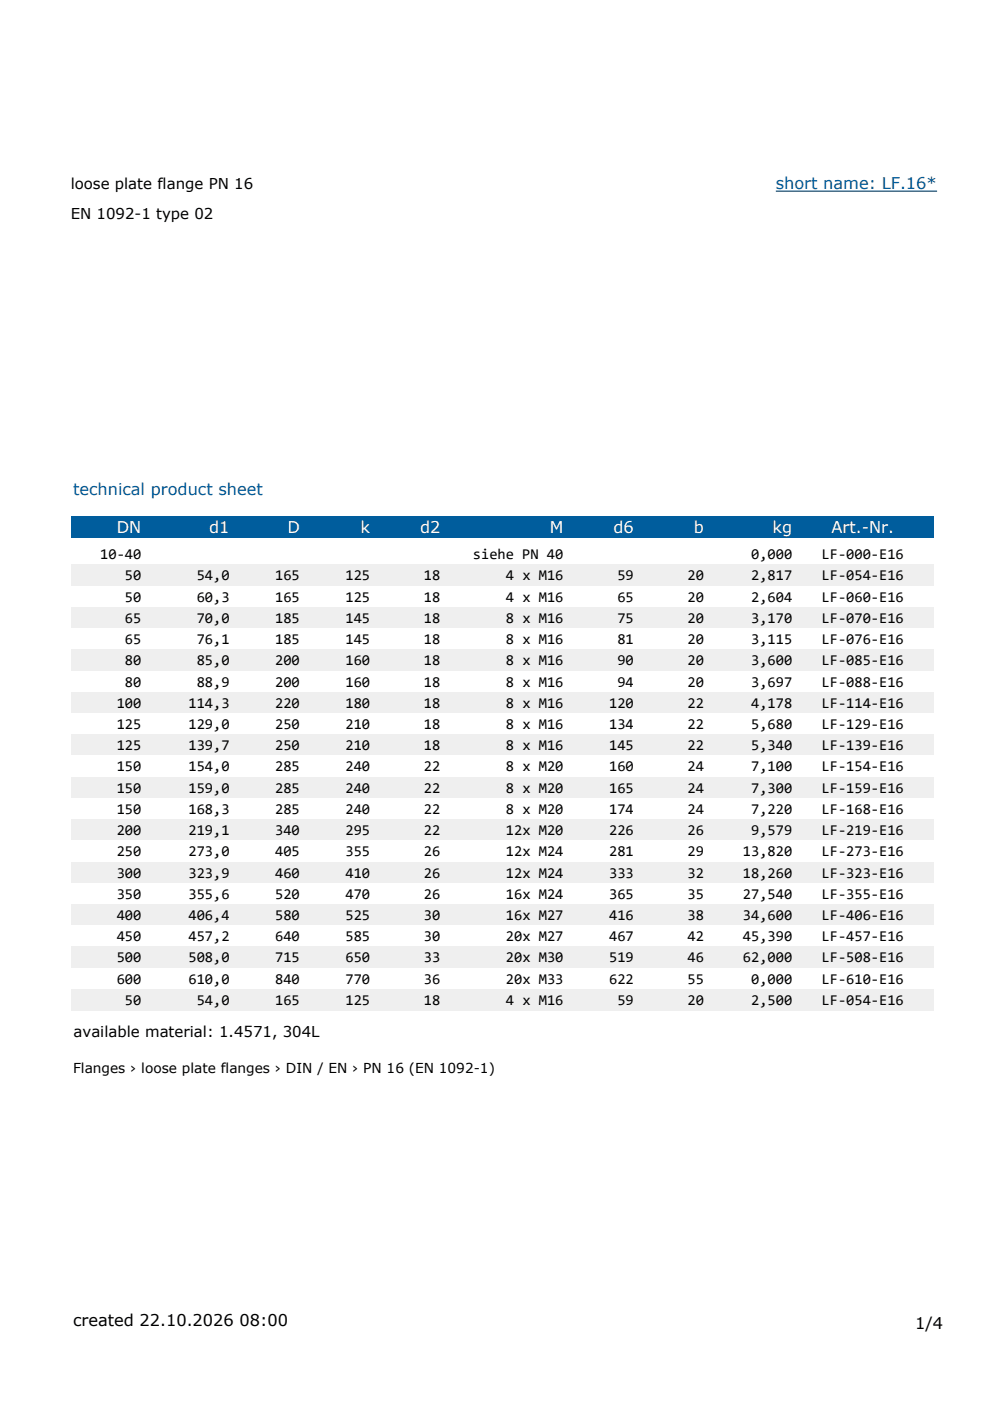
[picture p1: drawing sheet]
<svg xmlns="http://www.w3.org/2000/svg" width="210mm" height="297mm" viewBox="0 0 210 297" stroke-linecap="round" stroke-linejoin="round" font-family="sans-serif">
<defs><g id="words">
<g font-size="3.4" fill="#005d9d">
<text x="164.5" y="40.2">short name: LF.16*</text>
<text x="15.5" y="105">technical product sheet</text>
</g>
<g font-size="3.4" fill="#fff">
<text x="24.8" y="113">DN</text>
<text x="44.4" y="113">d1</text>
<text x="60.9" y="113">D</text>
<text x="76.5" y="113">k</text>
<text x="89.1" y="113">d2</text>
<text x="116.6" y="113">M</text>
<text x="130.1" y="113">d6</text>
<text x="147.1" y="113">b</text>
<text x="163.8" y="113">kg</text>
<text x="176.3" y="113">Art.-Nr.</text>
</g>
<g font-size="3.4">
<text x="15.5" y="281.2">created 22.10.2026 08:00</text>
<text x="194.1" y="281.7">1/4</text>
</g>
<g font-size="3.2">
<text x="15" y="40.2">loose plate flange PN 16</text>
<text x="15" y="46.5">EN 1092-1 type 02</text>
<text x="21.3" y="118.6">10-40</text>
<text x="100.3" y="118.6">siehe PN 40</text>
<text x="159.3" y="118.6">0,000</text>
<text x="174.2" y="118.6">LF-000-E16</text>
<text x="26.5" y="123.1">50</text>
<text x="41.7" y="123.1">54,0</text>
<text x="58.3" y="123.1">165</text>
<text x="73.2" y="123.1">125</text>
<text x="89.9" y="123.1">18</text>
<text x="107.3" y="123.1">4 x M16</text>
<text x="130.9" y="123.1">59</text>
<text x="145.8" y="123.1">20</text>
<text x="159.3" y="123.1">2,817</text>
<text x="174.2" y="123.1">LF-054-E16</text>
<text x="26.5" y="127.6">50</text>
<text x="41.7" y="127.6">60,3</text>
<text x="58.3" y="127.6">165</text>
<text x="73.2" y="127.6">125</text>
<text x="89.9" y="127.6">18</text>
<text x="107.3" y="127.6">4 x M16</text>
<text x="130.9" y="127.6">65</text>
<text x="145.8" y="127.6">20</text>
<text x="159.3" y="127.6">2,604</text>
<text x="174.2" y="127.6">LF-060-E16</text>
<text x="26.5" y="132.1">65</text>
<text x="26.5" y="136.6">65</text>
<text x="41.7" y="132.1">70,0</text>
<text x="41.7" y="136.6">76,1</text>
<text x="58.3" y="132.1">185</text>
<text x="58.3" y="136.6">185</text>
<text x="73.2" y="132.1">145</text>
<text x="73.2" y="136.6">145</text>
<text x="89.9" y="132.1">18</text>
<text x="89.9" y="136.6">18</text>
<text x="107.3" y="132.1">8 x M16</text>
<text x="107.3" y="136.6">8 x M16</text>
<text x="130.9" y="132.1">75</text>
<text x="130.9" y="136.6">81</text>
<text x="145.8" y="132.1">20</text>
<text x="145.8" y="136.6">20</text>
<text x="159.3" y="132.1">3,170</text>
<text x="159.3" y="136.6">3,115</text>
<text x="174.2" y="132.1">LF-070-E16</text>
<text x="174.2" y="136.6">LF-076-E16</text>
<text x="26.5" y="141.1">80</text>
<text x="41.7" y="141.1">85,0</text>
<text x="58.3" y="141.1">200</text>
<text x="73.2" y="141.1">160</text>
<text x="89.9" y="141.1">18</text>
<text x="107.3" y="141.1">8 x M16</text>
<text x="130.9" y="141.1">90</text>
<text x="145.8" y="141.1">20</text>
<text x="159.3" y="141.1">3,600</text>
<text x="174.2" y="141.1">LF-085-E16</text>
<text x="26.5" y="145.6">80</text>
<text x="41.7" y="145.6">88,9</text>
<text x="58.3" y="145.6">200</text>
<text x="73.2" y="145.6">160</text>
<text x="89.9" y="145.6">18</text>
<text x="107.3" y="145.6">8 x M16</text>
<text x="130.9" y="145.6">94</text>
<text x="145.8" y="145.6">20</text>
<text x="159.3" y="145.6">3,697</text>
<text x="174.2" y="145.6">LF-088-E16</text>
<text x="24.7" y="150.1">100</text>
<text x="24.7" y="154.6">125</text>
<text x="40" y="150.1">114,3</text>
<text x="40" y="154.6">129,0</text>
<text x="58.3" y="150.1">220</text>
<text x="58.3" y="154.6">250</text>
<text x="73.2" y="150.1">180</text>
<text x="73.2" y="154.6">210</text>
<text x="89.9" y="150.1">18</text>
<text x="89.9" y="154.6">18</text>
<text x="107.3" y="150.1">8 x M16</text>
<text x="107.3" y="154.6">8 x M16</text>
<text x="129.1" y="150.1">120</text>
<text x="129.1" y="154.6">134</text>
<text x="145.8" y="150.1">22</text>
<text x="145.8" y="154.6">22</text>
<text x="159.3" y="150.1">4,178</text>
<text x="159.3" y="154.6">5,680</text>
<text x="174.2" y="150.1">LF-114-E16</text>
<text x="174.2" y="154.6">LF-129-E16</text>
<text x="24.7" y="159.1">125</text>
<text x="40" y="159.1">139,7</text>
<text x="58.3" y="159.1">250</text>
<text x="73.2" y="159.1">210</text>
<text x="89.9" y="159.1">18</text>
<text x="107.3" y="159.1">8 x M16</text>
<text x="129.1" y="159.1">145</text>
<text x="145.8" y="159.1">22</text>
<text x="159.3" y="159.1">5,340</text>
<text x="174.2" y="159.1">LF-139-E16</text>
<text x="24.7" y="163.6">150</text>
<text x="40" y="163.6">154,0</text>
<text x="58.3" y="163.6">285</text>
<text x="73.2" y="163.6">240</text>
<text x="89.9" y="163.6">22</text>
<text x="107.3" y="163.6">8 x M20</text>
<text x="129.1" y="163.6">160</text>
<text x="145.8" y="163.6">24</text>
<text x="159.3" y="163.6">7,100</text>
<text x="174.2" y="163.6">LF-154-E16</text>
<text x="24.7" y="168.1">150</text>
<text x="24.7" y="172.6">150</text>
<text x="40" y="168.1">159,0</text>
<text x="40" y="172.6">168,3</text>
<text x="58.3" y="168.1">285</text>
<text x="58.3" y="172.6">285</text>
<text x="73.2" y="168.1">240</text>
<text x="73.2" y="172.6">240</text>
<text x="89.9" y="168.1">22</text>
<text x="89.9" y="172.6">22</text>
<text x="107.3" y="168.1">8 x M20</text>
<text x="107.3" y="172.6">8 x M20</text>
<text x="129.1" y="168.1">165</text>
<text x="129.1" y="172.6">174</text>
<text x="145.8" y="168.1">24</text>
<text x="145.8" y="172.6">24</text>
<text x="159.3" y="168.1">7,300</text>
<text x="159.3" y="172.6">7,220</text>
<text x="174.2" y="168.1">LF-159-E16</text>
<text x="174.2" y="172.6">LF-168-E16</text>
<text x="24.7" y="177.1">200</text>
<text x="40" y="177.1">219,1</text>
<text x="58.3" y="177.1">340</text>
<text x="73.2" y="177.1">295</text>
<text x="89.9" y="177.1">22</text>
<text x="107.3" y="177.1">12x M20</text>
<text x="129.1" y="177.1">226</text>
<text x="145.8" y="177.1">26</text>
<text x="159.3" y="177.1">9,579</text>
<text x="174.2" y="177.1">LF-219-E16</text>
<text x="24.7" y="181.6">250</text>
<text x="40" y="181.6">273,0</text>
<text x="58.3" y="181.6">405</text>
<text x="73.2" y="181.6">355</text>
<text x="89.9" y="181.6">26</text>
<text x="107.3" y="181.6">12x M24</text>
<text x="129.1" y="181.6">281</text>
<text x="145.8" y="181.6">29</text>
<text x="157.5" y="181.6">13,820</text>
<text x="174.2" y="181.6">LF-273-E16</text>
<text x="24.7" y="186.1">300</text>
<text x="24.7" y="190.6">350</text>
<text x="40" y="186.1">323,9</text>
<text x="40" y="190.6">355,6</text>
<text x="58.3" y="186.1">460</text>
<text x="58.3" y="190.6">520</text>
<text x="73.2" y="186.1">410</text>
<text x="73.2" y="190.6">470</text>
<text x="89.9" y="186.1">26</text>
<text x="89.9" y="190.6">26</text>
<text x="107.3" y="186.1">12x M24</text>
<text x="107.3" y="190.6">16x M24</text>
<text x="129.1" y="186.1">333</text>
<text x="129.1" y="190.6">365</text>
<text x="145.8" y="186.1">32</text>
<text x="145.8" y="190.6">35</text>
<text x="157.5" y="186.1">18,260</text>
<text x="157.5" y="190.6">27,540</text>
<text x="174.2" y="186.1">LF-323-E16</text>
<text x="174.2" y="190.6">LF-355-E16</text>
<text x="24.7" y="195.1">400</text>
<text x="40" y="195.1">406,4</text>
<text x="58.3" y="195.1">580</text>
<text x="73.2" y="195.1">525</text>
<text x="89.9" y="195.1">30</text>
<text x="107.3" y="195.1">16x M27</text>
<text x="129.1" y="195.1">416</text>
<text x="145.8" y="195.1">38</text>
<text x="157.5" y="195.1">34,600</text>
<text x="174.2" y="195.1">LF-406-E16</text>
<text x="24.7" y="199.6">450</text>
<text x="40" y="199.6">457,2</text>
<text x="58.3" y="199.6">640</text>
<text x="73.2" y="199.6">585</text>
<text x="89.9" y="199.6">30</text>
<text x="107.3" y="199.6">20x M27</text>
<text x="129.1" y="199.6">467</text>
<text x="145.8" y="199.6">42</text>
<text x="157.5" y="199.6">45,390</text>
<text x="174.2" y="199.6">LF-457-E16</text>
<text x="24.7" y="204.1">500</text>
<text x="24.7" y="208.6">600</text>
<text x="40" y="204.1">508,0</text>
<text x="40" y="208.6">610,0</text>
<text x="58.3" y="204.1">715</text>
<text x="58.3" y="208.6">840</text>
<text x="73.2" y="204.1">650</text>
<text x="73.2" y="208.6">770</text>
<text x="89.9" y="204.1">33</text>
<text x="89.9" y="208.6">36</text>
<text x="107.3" y="204.1">20x M30</text>
<text x="107.3" y="208.6">20x M33</text>
<text x="129.1" y="204.1">519</text>
<text x="129.1" y="208.6">622</text>
<text x="145.8" y="204.1">46</text>
<text x="145.8" y="208.6">55</text>
<text x="157.5" y="204.1">62,000</text>
<text x="159.3" y="208.6">0,000</text>
<text x="174.2" y="204.1">LF-508-E16</text>
<text x="174.2" y="208.6">LF-610-E16</text>
<text x="26.5" y="213.1">50</text>
<text x="41.7" y="213.1">54,0</text>
<text x="58.3" y="213.1">165</text>
<text x="73.2" y="213.1">125</text>
<text x="89.9" y="213.1">18</text>
<text x="107.3" y="213.1">4 x M16</text>
<text x="130.9" y="213.1">59</text>
<text x="145.8" y="213.1">20</text>
<text x="159.3" y="213.1">2,500</text>
<text x="174.2" y="213.1">LF-054-E16</text>
<text x="15.6" y="220">available material: 1.4571, 304L</text>
</g>
<text font-size="2.9" x="15.5" y="227.4">Flanges › loose plate flanges › DIN / EN › PN 16 (EN 1092-1)</text>
</g></defs>
<path d="M164.5 40.5h34.2" fill="none" stroke="#005d9d" stroke-width=".25"/>
<g fill="#005d9d">
<path d="M15.1 109.4h14.9v4.5h-14.9z"/>
<path d="M30 109.4h18.7v4.5h-18.7z"/>
<path d="M48.7 109.4h14.9v4.5h-14.9z"/>
<path d="M63.6 109.4h14.9v4.5h-14.9z"/>
<path d="M78.5 109.4h14.9v4.5h-14.9z"/>
<path d="M93.4 109.4h26.1v4.5h-26.1z"/>
<path d="M119.5 109.4h14.9v4.5h-14.9z"/>
<path d="M134.4 109.4h14.9v4.5h-14.9z"/>
<path d="M149.3 109.4h18.7v4.5h-18.7z"/>
<path d="M168 109.4h29.9v4.5h-29.9z"/>
</g>
<g fill="#fff">
<path d="M15.1 115.2h14.9v4.5h-14.9z"/>
<path d="M30 115.2h18.7v4.5h-18.7z"/>
<path d="M48.7 115.2h14.9v4.5h-14.9z"/>
<path d="M63.6 115.2h14.9v4.5h-14.9z"/>
<path d="M78.5 115.2h14.9v4.5h-14.9z"/>
<path d="M93.4 115.2h26.1v4.5h-26.1z"/>
<path d="M119.5 115.2h14.9v4.5h-14.9z"/>
<path d="M134.4 115.2h14.9v4.5h-14.9z"/>
<path d="M149.3 115.2h18.7v4.5h-18.7z"/>
<path d="M168 115.2h29.9v4.5h-29.9z"/>
</g>
<g fill="#efefef">
<path d="M15.1 119.7h14.9v4.5h-14.9z"/>
<path d="M30 119.7h18.7v4.5h-18.7z"/>
<path d="M48.7 119.7h14.9v4.5h-14.9z"/>
<path d="M63.6 119.7h14.9v4.5h-14.9z"/>
<path d="M78.5 119.7h14.9v4.5h-14.9z"/>
<path d="M93.4 119.7h26.1v4.5h-26.1z"/>
<path d="M119.5 119.7h14.9v4.5h-14.9z"/>
<path d="M134.4 119.7h14.9v4.5h-14.9z"/>
<path d="M149.3 119.7h18.7v4.5h-18.7z"/>
<path d="M168 119.7h29.9v4.5h-29.9z"/>
</g>
<g fill="#fff">
<path d="M15.1 124.2h14.9v4.5h-14.9z"/>
<path d="M30 124.2h18.7v4.5h-18.7z"/>
<path d="M48.7 124.2h14.9v4.5h-14.9z"/>
<path d="M63.6 124.2h14.9v4.5h-14.9z"/>
<path d="M78.5 124.2h14.9v4.5h-14.9z"/>
<path d="M93.4 124.2h26.1v4.5h-26.1z"/>
<path d="M119.5 124.2h14.9v4.5h-14.9z"/>
<path d="M134.4 124.2h14.9v4.5h-14.9z"/>
<path d="M149.3 124.2h18.7v4.5h-18.7z"/>
<path d="M168 124.2h29.9v4.5h-29.9z"/>
</g>
<g fill="#efefef">
<path d="M15.1 128.7h14.9v4.5h-14.9z"/>
<path d="M30 128.7h18.7v4.5h-18.7z"/>
<path d="M48.7 128.7h14.9v4.5h-14.9z"/>
<path d="M63.6 128.7h14.9v4.5h-14.9z"/>
<path d="M78.5 128.7h14.9v4.5h-14.9z"/>
<path d="M93.4 128.7h26.1v4.5h-26.1z"/>
<path d="M119.5 128.7h14.9v4.5h-14.9z"/>
<path d="M134.4 128.7h14.9v4.5h-14.9z"/>
<path d="M149.3 128.7h18.7v4.5h-18.7z"/>
<path d="M168 128.7h29.9v4.5h-29.9z"/>
</g>
<g fill="#fff">
<path d="M15.1 133.2h14.9v4.5h-14.9z"/>
<path d="M30 133.2h18.7v4.5h-18.7z"/>
<path d="M48.7 133.2h14.9v4.5h-14.9z"/>
<path d="M63.6 133.2h14.9v4.5h-14.9z"/>
<path d="M78.5 133.2h14.9v4.5h-14.9z"/>
<path d="M93.4 133.2h26.1v4.5h-26.1z"/>
<path d="M119.5 133.2h14.9v4.5h-14.9z"/>
<path d="M134.4 133.2h14.9v4.5h-14.9z"/>
<path d="M149.3 133.2h18.7v4.5h-18.7z"/>
<path d="M168 133.2h29.9v4.5h-29.9z"/>
</g>
<g fill="#efefef">
<path d="M15.1 137.7h14.9v4.5h-14.9z"/>
<path d="M30 137.7h18.7v4.5h-18.7z"/>
<path d="M48.7 137.7h14.9v4.5h-14.9z"/>
<path d="M63.6 137.7h14.9v4.5h-14.9z"/>
<path d="M78.5 137.7h14.9v4.5h-14.9z"/>
<path d="M93.4 137.7h26.1v4.5h-26.1z"/>
<path d="M119.5 137.7h14.9v4.5h-14.9z"/>
<path d="M134.4 137.7h14.9v4.5h-14.9z"/>
<path d="M149.3 137.7h18.7v4.5h-18.7z"/>
<path d="M168 137.7h29.9v4.5h-29.9z"/>
</g>
<g fill="#fff">
<path d="M15.1 142.2h14.9v4.5h-14.9z"/>
<path d="M30 142.2h18.7v4.5h-18.7z"/>
<path d="M48.7 142.2h14.9v4.5h-14.9z"/>
<path d="M63.6 142.2h14.9v4.5h-14.9z"/>
<path d="M78.5 142.2h14.9v4.5h-14.9z"/>
<path d="M93.4 142.2h26.1v4.5h-26.1z"/>
<path d="M119.5 142.2h14.9v4.5h-14.9z"/>
<path d="M134.4 142.2h14.9v4.5h-14.9z"/>
<path d="M149.3 142.2h18.7v4.5h-18.7z"/>
<path d="M168 142.2h29.9v4.5h-29.9z"/>
</g>
<g fill="#efefef">
<path d="M15.1 146.7h14.9v4.5h-14.9z"/>
<path d="M30 146.7h18.7v4.5h-18.7z"/>
<path d="M48.7 146.7h14.9v4.5h-14.9z"/>
<path d="M63.6 146.7h14.9v4.5h-14.9z"/>
<path d="M78.5 146.7h14.9v4.5h-14.9z"/>
<path d="M93.4 146.7h26.1v4.5h-26.1z"/>
<path d="M119.5 146.7h14.9v4.5h-14.9z"/>
<path d="M134.4 146.7h14.9v4.5h-14.9z"/>
<path d="M149.3 146.7h18.7v4.5h-18.7z"/>
<path d="M168 146.7h29.9v4.5h-29.9z"/>
</g>
<g fill="#fff">
<path d="M15.1 151.2h14.9v4.5h-14.9z"/>
<path d="M30 151.2h18.7v4.5h-18.7z"/>
<path d="M48.7 151.2h14.9v4.5h-14.9z"/>
<path d="M63.6 151.2h14.9v4.5h-14.9z"/>
<path d="M78.5 151.2h14.9v4.5h-14.9z"/>
<path d="M93.4 151.2h26.1v4.5h-26.1z"/>
<path d="M119.5 151.2h14.9v4.5h-14.9z"/>
<path d="M134.4 151.2h14.9v4.5h-14.9z"/>
<path d="M149.3 151.2h18.7v4.5h-18.7z"/>
<path d="M168 151.2h29.9v4.5h-29.9z"/>
</g>
<g fill="#efefef">
<path d="M15.1 155.7h14.9v4.5h-14.9z"/>
<path d="M30 155.7h18.7v4.5h-18.7z"/>
<path d="M48.7 155.7h14.9v4.5h-14.9z"/>
<path d="M63.6 155.7h14.9v4.5h-14.9z"/>
<path d="M78.5 155.7h14.9v4.5h-14.9z"/>
<path d="M93.4 155.7h26.1v4.5h-26.1z"/>
<path d="M119.5 155.7h14.9v4.5h-14.9z"/>
<path d="M134.4 155.7h14.9v4.5h-14.9z"/>
<path d="M149.3 155.7h18.7v4.5h-18.7z"/>
<path d="M168 155.7h29.9v4.5h-29.9z"/>
</g>
<g fill="#fff">
<path d="M15.1 160.2h14.9v4.5h-14.9z"/>
<path d="M30 160.2h18.7v4.5h-18.7z"/>
<path d="M48.7 160.2h14.9v4.5h-14.9z"/>
<path d="M63.6 160.2h14.9v4.5h-14.9z"/>
<path d="M78.5 160.2h14.9v4.5h-14.9z"/>
<path d="M93.4 160.2h26.1v4.5h-26.1z"/>
<path d="M119.5 160.2h14.9v4.5h-14.9z"/>
<path d="M134.4 160.2h14.9v4.5h-14.9z"/>
<path d="M149.3 160.2h18.7v4.5h-18.7z"/>
<path d="M168 160.2h29.9v4.5h-29.9z"/>
</g>
<g fill="#efefef">
<path d="M15.1 164.7h14.9v4.5h-14.9z"/>
<path d="M30 164.7h18.7v4.5h-18.7z"/>
<path d="M48.7 164.7h14.9v4.5h-14.9z"/>
<path d="M63.6 164.7h14.9v4.5h-14.9z"/>
<path d="M78.5 164.7h14.9v4.5h-14.9z"/>
<path d="M93.4 164.7h26.1v4.5h-26.1z"/>
<path d="M119.5 164.7h14.9v4.5h-14.9z"/>
<path d="M134.4 164.7h14.9v4.5h-14.9z"/>
<path d="M149.3 164.7h18.7v4.5h-18.7z"/>
<path d="M168 164.7h29.9v4.5h-29.9z"/>
</g>
<g fill="#fff">
<path d="M15.1 169.2h14.9v4.5h-14.9z"/>
<path d="M30 169.2h18.7v4.5h-18.7z"/>
<path d="M48.7 169.2h14.9v4.5h-14.9z"/>
<path d="M63.6 169.2h14.9v4.5h-14.9z"/>
<path d="M78.5 169.2h14.9v4.5h-14.9z"/>
<path d="M93.4 169.2h26.1v4.5h-26.1z"/>
<path d="M119.5 169.2h14.9v4.5h-14.9z"/>
<path d="M134.4 169.2h14.9v4.5h-14.9z"/>
<path d="M149.3 169.2h18.7v4.5h-18.7z"/>
<path d="M168 169.2h29.9v4.5h-29.9z"/>
</g>
<g fill="#efefef">
<path d="M15.1 173.7h14.9v4.5h-14.9z"/>
<path d="M30 173.7h18.7v4.5h-18.7z"/>
<path d="M48.7 173.7h14.9v4.5h-14.9z"/>
<path d="M63.6 173.7h14.9v4.5h-14.9z"/>
<path d="M78.5 173.7h14.9v4.5h-14.9z"/>
<path d="M93.4 173.7h26.1v4.5h-26.1z"/>
<path d="M119.5 173.7h14.9v4.5h-14.9z"/>
<path d="M134.4 173.7h14.9v4.5h-14.9z"/>
<path d="M149.3 173.7h18.7v4.5h-18.7z"/>
<path d="M168 173.7h29.9v4.5h-29.9z"/>
</g>
<g fill="#fff">
<path d="M15.1 178.2h14.9v4.5h-14.9z"/>
<path d="M30 178.2h18.7v4.5h-18.7z"/>
<path d="M48.7 178.2h14.9v4.5h-14.9z"/>
<path d="M63.6 178.2h14.9v4.5h-14.9z"/>
<path d="M78.5 178.2h14.9v4.5h-14.9z"/>
<path d="M93.4 178.2h26.1v4.5h-26.1z"/>
<path d="M119.5 178.2h14.9v4.5h-14.9z"/>
<path d="M134.4 178.2h14.9v4.5h-14.9z"/>
<path d="M149.3 178.2h18.7v4.5h-18.7z"/>
<path d="M168 178.2h29.9v4.5h-29.9z"/>
</g>
<g fill="#efefef">
<path d="M15.1 182.7h14.9v4.5h-14.9z"/>
<path d="M30 182.7h18.7v4.5h-18.7z"/>
<path d="M48.7 182.7h14.9v4.5h-14.9z"/>
<path d="M63.6 182.7h14.9v4.5h-14.9z"/>
<path d="M78.5 182.7h14.9v4.5h-14.9z"/>
<path d="M93.4 182.7h26.1v4.5h-26.1z"/>
<path d="M119.5 182.7h14.9v4.5h-14.9z"/>
<path d="M134.4 182.7h14.9v4.5h-14.9z"/>
<path d="M149.3 182.7h18.7v4.5h-18.7z"/>
<path d="M168 182.7h29.9v4.5h-29.9z"/>
</g>
<g fill="#fff">
<path d="M15.1 187.2h14.9v4.5h-14.9z"/>
<path d="M30 187.2h18.7v4.5h-18.7z"/>
<path d="M48.7 187.2h14.9v4.5h-14.9z"/>
<path d="M63.6 187.2h14.9v4.5h-14.9z"/>
<path d="M78.5 187.2h14.9v4.5h-14.9z"/>
<path d="M93.4 187.2h26.1v4.5h-26.1z"/>
<path d="M119.5 187.2h14.9v4.5h-14.9z"/>
<path d="M134.4 187.2h14.9v4.5h-14.9z"/>
<path d="M149.3 187.2h18.7v4.5h-18.7z"/>
<path d="M168 187.2h29.9v4.5h-29.9z"/>
</g>
<g fill="#efefef">
<path d="M15.1 191.7h14.9v4.5h-14.9z"/>
<path d="M30 191.7h18.7v4.5h-18.7z"/>
<path d="M48.7 191.7h14.9v4.5h-14.9z"/>
<path d="M63.6 191.7h14.9v4.5h-14.9z"/>
<path d="M78.5 191.7h14.9v4.5h-14.9z"/>
<path d="M93.4 191.7h26.1v4.5h-26.1z"/>
<path d="M119.5 191.7h14.9v4.5h-14.9z"/>
<path d="M134.4 191.7h14.9v4.5h-14.9z"/>
<path d="M149.3 191.7h18.7v4.5h-18.7z"/>
<path d="M168 191.7h29.9v4.5h-29.9z"/>
</g>
<g fill="#fff">
<path d="M15.1 196.2h14.9v4.5h-14.9z"/>
<path d="M30 196.2h18.7v4.5h-18.7z"/>
<path d="M48.7 196.2h14.9v4.5h-14.9z"/>
<path d="M63.6 196.2h14.9v4.5h-14.9z"/>
<path d="M78.5 196.2h14.9v4.5h-14.9z"/>
<path d="M93.4 196.2h26.1v4.5h-26.1z"/>
<path d="M119.5 196.2h14.9v4.5h-14.9z"/>
<path d="M134.4 196.2h14.9v4.5h-14.9z"/>
<path d="M149.3 196.2h18.7v4.5h-18.7z"/>
<path d="M168 196.2h29.9v4.5h-29.9z"/>
</g>
<g fill="#efefef">
<path d="M15.1 200.7h14.9v4.5h-14.9z"/>
<path d="M30 200.7h18.7v4.5h-18.7z"/>
<path d="M48.7 200.7h14.9v4.5h-14.9z"/>
<path d="M63.6 200.7h14.9v4.5h-14.9z"/>
<path d="M78.5 200.7h14.9v4.5h-14.9z"/>
<path d="M93.4 200.7h26.1v4.5h-26.1z"/>
<path d="M119.5 200.7h14.9v4.5h-14.9z"/>
<path d="M134.4 200.7h14.9v4.5h-14.9z"/>
<path d="M149.3 200.7h18.7v4.5h-18.7z"/>
<path d="M168 200.7h29.9v4.5h-29.9z"/>
</g>
<g fill="#fff">
<path d="M15.1 205.2h14.9v4.5h-14.9z"/>
<path d="M30 205.2h18.7v4.5h-18.7z"/>
<path d="M48.7 205.2h14.9v4.5h-14.9z"/>
<path d="M63.6 205.2h14.9v4.5h-14.9z"/>
<path d="M78.5 205.2h14.9v4.5h-14.9z"/>
<path d="M93.4 205.2h26.1v4.5h-26.1z"/>
<path d="M119.5 205.2h14.9v4.5h-14.9z"/>
<path d="M134.4 205.2h14.9v4.5h-14.9z"/>
<path d="M149.3 205.2h18.7v4.5h-18.7z"/>
<path d="M168 205.2h29.9v4.5h-29.9z"/>
</g>
<g fill="#efefef">
<path d="M15.1 209.7h14.9v4.5h-14.9z"/>
<path d="M30 209.7h18.7v4.5h-18.7z"/>
<path d="M48.7 209.7h14.9v4.5h-14.9z"/>
<path d="M63.6 209.7h14.9v4.5h-14.9z"/>
<path d="M78.5 209.7h14.9v4.5h-14.9z"/>
<path d="M93.4 209.7h26.1v4.5h-26.1z"/>
<path d="M119.5 209.7h14.9v4.5h-14.9z"/>
<path d="M134.4 209.7h14.9v4.5h-14.9z"/>
<path d="M149.3 209.7h18.7v4.5h-18.7z"/>
<path d="M168 209.7h29.9v4.5h-29.9z"/>
</g>
<use href="#words"/>
</svg>
